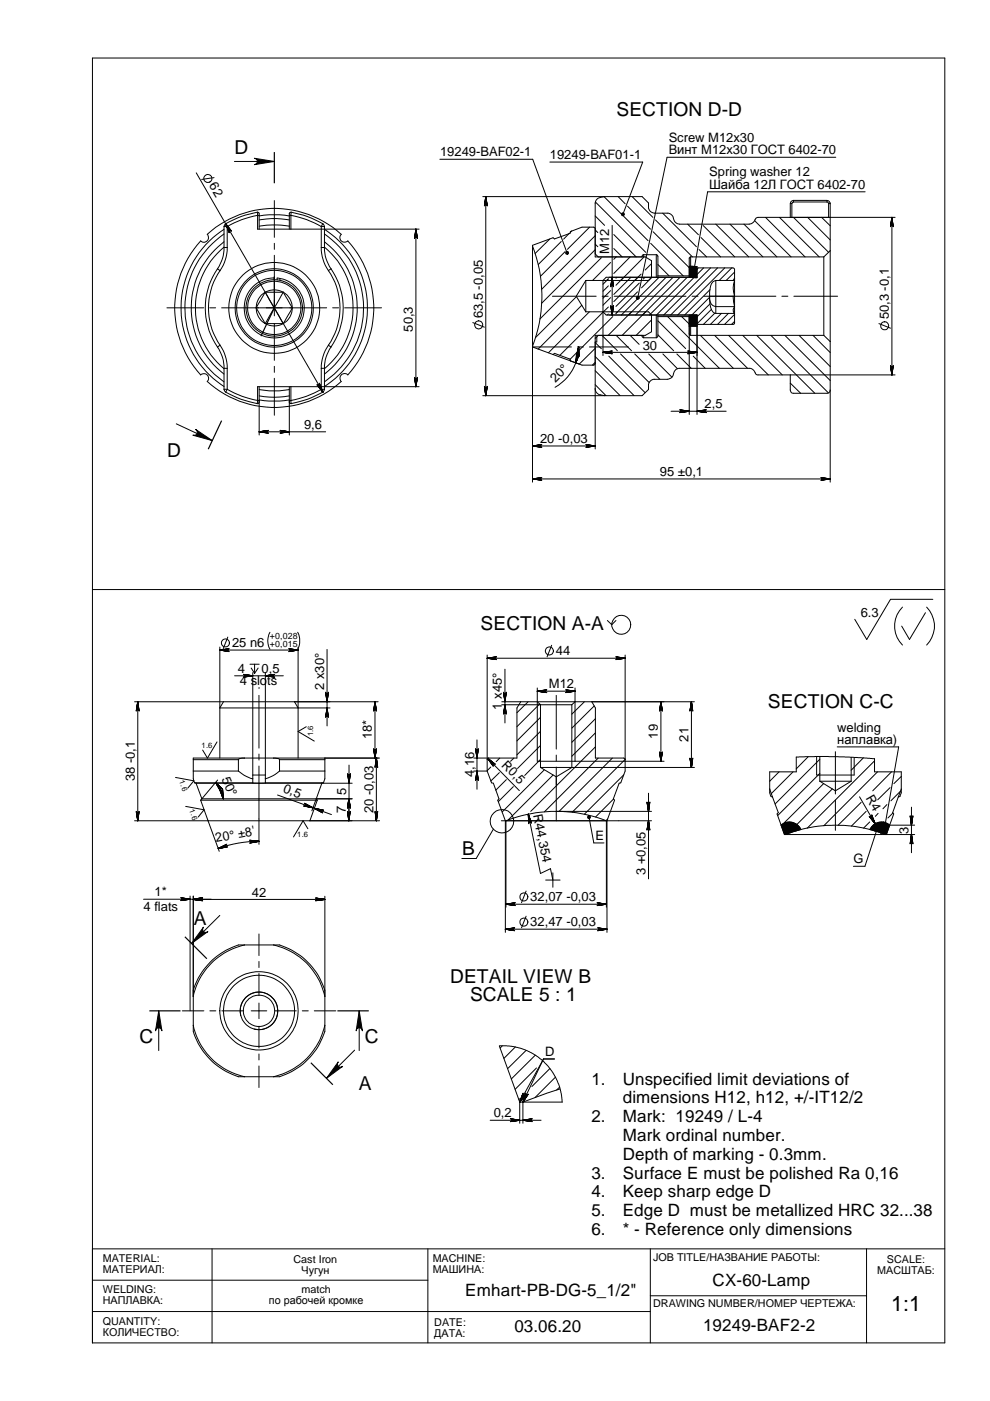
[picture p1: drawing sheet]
<svg xmlns="http://www.w3.org/2000/svg" width="210mm" height="297mm" viewBox="0 0 210 297" stroke-linecap="round" stroke-linejoin="round" font-family="sans-serif">
<defs><g id="words">
<text font-size="4.5" x="188.9" y="278">1:1</text>
<g font-size="4.1">
<text x="130.7" y="24.7">SECTION D-D</text>
<text x="49.7" y="32.6">D</text>
<text x="35.5" y="96.9">D</text>
<text x="101.9" y="133.7">SECTION A-A</text>
<text x="162.8" y="150">SECTION C-C</text>
<text x="98" y="181.2">B</text>
<text x="41.1" y="196.1">A</text>
<text x="95.4" y="208.4">DETAIL VIEW B</text>
<text x="99.7" y="212.3">SCALE 5 : 1</text>
<text x="29.5" y="221.2">C</text>
<text x="77.3" y="221.2">C</text>
<text x="76.1" y="231">A</text>
</g>
<g font-size="3.6">
<text x="125.4" y="229.9">1.</text>
<text x="132" y="229.9">Unspecified limit deviations of</text>
<text x="132" y="233.9">dimensions H12, h12, +/-IT12/2</text>
<text x="125.4" y="237.9">2.</text>
<text x="132" y="237.9">Mark: 19249 / L-4</text>
<text x="132" y="241.9">Mark ordinal number.</text>
<text x="132" y="245.9">Depth of marking - 0.3mm.</text>
<text x="125.4" y="249.9">3.</text>
<text x="132" y="249.9">Surface E must be polished Ra 0,16</text>
<text x="125.4" y="253.9">4.</text>
<text x="125.4" y="257.8">5.</text>
<text x="132" y="253.9">Keep sharp edge D</text>
<text x="132" y="257.8">Edge D must be metallized HRC 32...38</text>
<text x="125.4" y="261.8">6.</text>
<text x="132" y="261.8">* - Reference only dimensions</text>
<text x="98.6" y="274.9">Emhart-PB-DG-5_1/2&quot;</text>
<text x="151.1" y="272.7">CX-60-Lamp</text>
<text x="109.1" y="282.4">03.06.20</text>
<text x="149.1" y="282.2">19249-BAF2-2</text>
</g>
<g font-size="2.8">
<text x="93.3" y="33.2">19249-BAF02-1</text>
<text x="116.6" y="33.8">19249-BAF01-1</text>
<text x="141.8" y="30.1">Screw M12x30</text>
<text x="141.8" y="32.8">Винт М12x30 ГОСТ 6402-70</text>
<text x="44.3" y="39.3" transform="rotate(60 44.3 39.3)">62</text>
<text x="150.4" y="37.4">Spring washer 12</text>
<text x="150.4" y="40.1">Шайба 12Л ГОСТ 6402-70</text>
<text x="129.2" y="53.9" transform="rotate(-90 129.2 53.9)">M12</text>
<text x="87.5" y="70.3" transform="rotate(-90 87.5 70.3)">50,3</text>
<text x="102.4" y="67.5" transform="rotate(-90 102.4 67.5)">63,5 -0,05</text>
<text x="188.5" y="67.7" transform="rotate(-90 188.5 67.7)">50,3 -0,1</text>
<text x="136.3" y="74.1">30</text>
<text x="149.4" y="86.6">2,5</text>
<text x="64.5" y="91">9,6</text>
<text x="114.5" y="94">20 -0,03</text>
<text x="139.9" y="101">95 ±0,1</text>
<text x="182.5" y="130.7">6.3</text>
<text x="49.2" y="137.2">25 n6</text>
<text x="50.4" y="142.7">4</text>
<text x="55.5" y="142.7">0,5</text>
<text x="117.9" y="139">44</text>
<text x="50.9" y="145.3">4 slots</text>
<text x="68.7" y="146.2" transform="rotate(-90 68.7 146.2)">2 x30°</text>
<text x="106.4" y="148.1" transform="rotate(-90 106.4 148.1)">x45°</text>
<text x="116.4" y="146">M12</text>
<text x="106.4" y="150.4" transform="rotate(-90 106.4 150.4)">1</text>
<text x="177.5" y="155.1">welding</text>
<text x="78.9" y="156.8" transform="rotate(-90 78.9 156.8)">18*</text>
<text x="139.5" y="156.6" transform="rotate(-90 139.5 156.6)">19</text>
<text x="146" y="157.3" transform="rotate(-90 146 157.3)">21</text>
<text x="177.5" y="157.8">наплавка)</text>
<text x="28.6" y="165.6" transform="rotate(-90 28.6 165.6)">38 -0,1</text>
<text x="59.9" y="167.9" transform="rotate(20 59.9 167.9)">0,5</text>
<text x="100.5" y="164.8" transform="rotate(-90 100.5 164.8)">4,16</text>
<text x="106.2" y="162.3" transform="rotate(45 106.2 162.3)">R0,5</text>
<text x="73.3" y="172.4" transform="rotate(-90 73.3 172.4)">7</text>
<text x="73.4" y="168.5" transform="rotate(-90 73.4 168.5)">5</text>
<text x="79.2" y="172.4" transform="rotate(-90 79.2 172.4)">20 -0,03</text>
<text x="113" y="172.7" transform="rotate(78 113 172.7)">R44,354</text>
<text x="183.5" y="169.1" transform="rotate(60 183.5 169.1)">R4</text>
<text x="45.8" y="178.6" transform="rotate(-11 45.8 178.6)">20° ±8'</text>
<text x="126.2" y="178.1">E</text>
<text x="192.6" y="176.7" transform="rotate(-90 192.6 176.7)">3</text>
<text x="136.9" y="185.6" transform="rotate(-90 136.9 185.6)">3 +0,05</text>
<text x="180.9" y="183.1">G</text>
<text x="32.8" y="190.1">1*</text>
<text x="53.4" y="190.1">42</text>
<text x="112.4" y="191.1">32,07 -0,03</text>
<text x="30.4" y="193.1">4 flats</text>
<text x="112.4" y="196.4">32,47 -0,03</text>
<text x="115.6" y="223.9">D</text>
<text x="104.7" y="236.9">0,2</text>
</g>
<g font-size="2.7">
<text x="117.8" y="81.2" transform="rotate(-46 117.8 81.2)">20°</text>
<text x="47" y="165.2" transform="rotate(66 47 165.2)">50°</text>
</g>
<g font-size="2.3">
<text x="21.8" y="267.6">MATERIAL:</text>
<text x="21.8" y="269.9">МАТЕРИАЛ:</text>
<text x="62.2" y="267.8">Cast Iron</text>
<text x="91.7" y="269.8">МАШИНА:</text>
<text x="91.7" y="267.5">MACHINE:</text>
<text x="138.5" y="267.3">JOB TITLE/НАЗВАНИЕ РАБОТЫ:</text>
<text x="188" y="267.8">SCALE:</text>
<text x="21.8" y="274.2">WELDING:</text>
<text x="63.9" y="270.2">Чугун</text>
<text x="63.9" y="274.2">match</text>
<text x="186" y="270.1">МАСШТАБ:</text>
<text x="21.8" y="276.5">НАПЛАВКА:</text>
<text x="21.8" y="280.9">QUANTITY:</text>
<text x="57" y="276.5">по рабочей кромке</text>
<text x="92.1" y="281.1">DATE:</text>
<text x="138.5" y="277.2">DRAWING NUMBER/НОМЕР ЧЕРТЕЖА:</text>
<text x="21.8" y="283.2">КОЛИЧЕСТВО:</text>
<text x="92.1" y="283.4">ДАТА:</text>
</g>
<g font-size="1.9">
<text x="57.2" y="135.5">+0,028</text>
<text x="57.2" y="137.2">+0,015</text>
</g>
<g font-size="1.6">
<text x="42.8" y="158.7">1.6</text>
<text x="66.4" y="156.1" transform="rotate(-90 66.4 156.1)">1.6</text>
<text x="38" y="165.6" transform="rotate(70 38 165.6)">1.6</text>
<text x="40.1" y="171.8" transform="rotate(70 40.1 171.8)">1.6</text>
<text x="63" y="177.4">1.6</text>
</g>
</g></defs>
<g fill="none" stroke="#000" stroke-width=".21">
<path d="M19.6 12.3h180.7v272.4h-180.7zM41.6 36.6l26.9 46.5M45.4 37.7l-2.6 .3M49.7 34.2h8.5M93.3 33.8h19.6l7.3 19.8M116.6 34.4h19.7l-4.2 11M177.2 33.3h-35.8l-6.2 29.8M42.5 51.1a.99 .99 0 0 0 1.4 0 .99 .99 0 0 0 0-1.4 21.1 21.1 0 0 1 28.4 0 .99 .99 0 0 0 0 1.4 .99 .99 0 0 0 1.4 0 21.1 21.1 0 0 1 0 28.4 .99 .99 0 0 0-1.4 0 .99 .99 0 0 0 0 1.4 21.1 21.1 0 0 1-28.4 0 .99 .99 0 0 0 .1-1.4 .99 .99 0 0 0-1.5 0 21.1 21.1 0 0 1 0-28.4zM46.1 57l.6 .4M46.1 57a14.6 14.6 0 0 0 0 16.6M46.7 57.4a13.9 13.9 0 0 0 0 15.8M47.5 49.6a19 19 0 0 0 0 31.4"/>
<path d="M47.5 52.5a7.7 7.7 0 0 1-1.4 4.5M47.5 52.4a16.7 16.7 0 0 0 0 25.8M47.5 51.3a17.7 17.7 0 0 0 0 28M47.5 48.6a19.8 19.8 0 0 0 0 33.3M47.5 52.5h.7M47.5 48h.7M47.5 48v4.5M47.8 47.4l.4 .6M47.8 47.4l-.3 .6M48.2 52.5a8.7 8.7 0 0 1-1.5 4.9M48.2 48v4.5M54.6 45v.7"/>
<path d="M54.6 45l.3 .2v3.4M54.6 45a20.5 20.5 0 0 0-6.8 2.4M54.6 45.7h.3M54.6 45.7a19.3 19.3 0 0 0-6.4 2.3M54.6 45.7v2.9h34.3M54.9 46.6l2.7-.3 3.7 .3M54.9 47.9l2.7-.2 3.7 .2M54.9 45.8a18 18 0 0 1 6.4 0M58.1 58.9a6.4 6.4 0 0 0-5.7 9.2 6.4 6.4 0 0 0 10.7 1.1 6.4 6.4 0 0 0-3.7-10.2M58.2 42.5v7.8M58.2 51.6v1.3M58.2 54.1v7.9"/>
<path d="M59.4 59h-.6v.3M59.4 59v.4M61.3 45.7h.4M61.7 45.7a19.3 19.3 0 0 1 6.4 2.3M61.7 45.7v2.9M61.7 45v.7M61.7 45l-.4 .2v3.4M61.7 45a20.5 20.5 0 0 1 6.8 2.4M68.1 52.5a8.7 8.7 0 0 0 1.5 4.9M68.1 52.5h.7M68.1 48h.7M68.1 48v4.5"/>
<path d="M68.5 47.4l-.4 .6M68.5 47.4l.3 .6M68.8 49.6a19 19 0 0 1 0 31.4M68.8 52.5a7.7 7.7 0 0 0 1.4 4.5M68.8 52.4a16.7 16.7 0 0 1 0 25.8M68.8 51.3a17.7 17.7 0 0 1 0 28M68.8 48.6a19.8 19.8 0 0 1 0 33.3M68.8 48v4.5M69.6 57.4a13.9 13.9 0 0 1 0 15.8M70.2 57l-.6 .4M70.2 57a14.6 14.6 0 0 1 0 16.6M88.2 48.6v33.4"/>
<path d="M102.4 41.7h33.7l1.4 1.3a1.66 1.66 0 0 0 .8 2.1l.5 .1h2.7a1.59 1.59 0 0 1 1.5 1.6l.4 .5 .7 .2h14.7a1.96 1.96 0 0 0 1.5-1.3l.3-.1h29.2M103 41.7v42.2M112.9 52.1a29.4 29.4 0 0 1 0 21.3M112.9 52.1v21.3M116.5 50.7l-3 3M119 51.2l-4.9 4.9M119.8 53.4l-5.2 5.2M120.6 49.5l-1.1 1.2M121.2 49l-.3 .3M124.2 59.5l-2 3.3 2 3.3M124.2 59.5v6.6M125 48.2l-4.7 4.7"/>
<path d="M126.2 48.5l-.3-.3h-2.5l-2.5 .9v.4l-3.3 1.2-.3-.3-4.4 1.6v.1M126.2 51.8l.5 .5M126.2 48.8l.5 .5M126.2 45.8l2 2M126.2 50l-11.3 11.3M126.2 52.9l-11.3 11.4M126.2 53.8l.6 .7M126.2 42.8l10.7 10.7M127.5 54.6l-13 13M128.1 41.7l9.3 9.3M128.2 41.7l-.9 .2a1.31 1.31 0 0 0-1.1 1.3v11.3h10.6l1.3 .8v3.5l-.6 .7h-13.3M128.6 59.5l.4-.4-1.2 1.2"/>
<path d="M129.5 55.7l-3.9 3.8M129.8 47.8v19M130.1 52.7l1.8 1.8M130.1 49.7l4.8 4.8M130.6 54.5l-.5 .5M130.8 58.8l-.2 .2M131.1 41.7l1.4 1.5M132.2 58.8l-1.6 1.7M133.1 43.7l4.8 4.9M133.6 54.5l-3.5 3.5M133.8 58.8l-3.7 3.6M134 41.7l4.4 4.4"/>
<path d="M135.3 58.8l-5.2 5.2M135.9 58.1l-1.3 1.4M136.5 54a.33 .33 0 0 0-.4 .5M136.5 54v.5M136.5 54h2.6M136.6 54.5l-5 5M136.7 58.8l-.3 .4M138 51.6l6.9 6.9M138.1 55.9l-1.3 1.4M138.2 58.8l-2.2 2.2M138.5 49.1l7.6 7.7M139 46.6l7.8 7.9"/>
<path d="M139.1 54l.4 .3v4.5M139.1 54v4.8M139.5 56.1l2.4 2.4M139.5 58.5h6.6M139.7 58.8l-4.1 4.1M140.5 45.2l7.2 7.1M141.2 58.8l-7.9 8M142.7 58.8l-8 8M144.2 58.8l-8 8M145.7 58.8l-8 8M145.8 47.5l2.3 2.3M146.1 56.5h1.7v2.3h-19.3l-.7 .7v15.9"/>
<path d="M146.4 54.5l-.3 .2v4.1M146.4 54.5v2M146.4 54.5h28.3M147.2 58.8l-8 8M147.8 57.1l.3-.3h7.3l.3 .2v11.5l-.2 .3h-7.5l-.2-.4M148.2 52.9l1.6 1.6M148.6 50.4l4.2 4.1M149.1 47.8l6.7 6.7M149.2 56.8l-1.4 1.4M150.7 56.8l-10 10M151.8 59.5a1.49 1.49 0 0 0-1.2 1.6l-.1 1.7M151.8 59.5h3.9a4.8 4.8 0 0 0 0 3.3"/>
<path d="M151.8 47.5l6.9 7M151.8 59.5v6.9M152.1 56.8l-9.9 10M153.7 56.8l-10 10M154.8 47.5l7 7M155.2 56.8l-2.7 2.7M155.7 57.7l-1.7 1.8M155.7 59l-.3 .5M157.7 47.5l7 7M160 46.8l7.7 7.7M162.3 46.1l8.4 8.4M165.3 46.1l8.4 8.4"/>
<path d="M167.9 43.2h-.3v2.9M167.9 43.2v2.9M168.2 42.5l-.4 .2-.2 .5M168.2 42.8l-.3 .4M168.2 42.5h7.1M168.2 46.1l7.5 7.4M168.2 42.5v.3M168.2 42.8h7.1M171.2 46.1l4.8 4.8M174.2 46.1l1.8 1.8M174.7 54.5v16.6M175.3 42.5l.5 .2 .2 .5"/>
<path d="M175.3 42.8l.4 .4M175.3 42.5v.3M175.7 43.2h.3M175.7 43.2v2.9M176 53.2v19.2M176 43.2v10M176 53.2l-1.3 1.3M183.4 40.7h-33.4l-3 17.2M189.1 46.1v33.4M35.4 65.3h7.8M44.4 65.3h1.3M46.1 73.6a7.7 7.7 0 0 1 1.4 4.5"/>
<path d="M46.7 73.2l-.6 .4M46.7 73.2a8.7 8.7 0 0 1 1.5 4.9M47 65.3h22.3M47.5 78.1h.7M47.5 78.1v4.4M48.2 78.1v4.4M54.3 65.3a3.8 3.8 0 0 0 1.9 3.3M54.3 65.3l1.9 3.3M56.2 62l-1.9 3.3M56.2 62a3.8 3.8 0 0 0-1.9 3.3M56.2 62a3.9 3.9 0 0 1 3.9 0M56.2 68.6a3.9 3.9 0 0 0 3.9 0"/>
<path d="M56.2 62l2 3.3M56.2 62h3.9M56.2 68.6h3.9M58.2 65.3l-2 3.3M58.2 65.3l1.9 3.3M58.2 63.6v3.4M58.2 68.6v7.8M58.2 77.7v1.2M60.1 62l1.9 3.3M60.1 62a3.8 3.8 0 0 1 1.9 3.3M60.1 62l-1.9 3.3M62 65.3l-1.9 3.3"/>
<path d="M62 65.3a3.8 3.8 0 0 1-1.9 3.3M68.1 78.1h.7M68.1 78.1v4.4M68.8 78.1v4.4M69.6 73.2a8.7 8.7 0 0 0-1.5 4.9M69.6 73.2l.6 .4M70.2 73.6a7.7 7.7 0 0 0-1.4 4.5M70.5 65.3h1.3M73.1 65.3h7.8M100.2 68.4l2.5 1M112.9 73.4v28.8M117.1 62.8h9.3"/>
<path d="M117.3 75.2l6.1 2.2h2.5l.3-.3M117.3 75.2l.3-.3 3.3 1.2M120.9 76.1v.4M121.2 73.6h-8.3l4.4 1.6M122.3 62.9l-8.8 8.7M122.4 73.6h1.3M122.7 73.6a9.9 9.9 0 0 1-5 8.5M123.4 64.7l-9.3 9.3M124.2 66.1h13.3l.6 .7v3.5l-1.3 .8h-10.6v24.1M125 66.1l-8.7 8.7M125 73.6h8.2M126.2 78.6l5.3 5.3"/>
<path d="M126.2 75.6l8.3 8.3M126.2 72.6l1.3 1.3M126.2 73.9l-3.4 3.3M126.2 76.8l-.6 .6M126.5 71.4l-.3 .3M126.8 71.1l-.3 .3v1.1h-.3M127.6 71.1l2.8 2.8M127.7 62.8h1.2M127.8 66.1l.7 .7h19.3v21.1M127.8 74.7h20M127.9 66.1l-9.2 9.2M129 60.6l-1.2 1.2"/>
<path d="M129 65.1l-1.1 1.1M129 66.6l-.2 .2M129.1 75.5l7.7 7.8M129.5 61.6l-1.7 1.6M129.5 63.1l-1.7 1.6M129.9 67.1l-9 9.1M130.2 62.8h15.3M130.5 73.9l.4 .5M130.6 71.1l3.3 3.3M131.6 75l6 6.1M133.6 71.1l1.9 1.9M133.9 66.1l-5 5"/>
<path d="M134.6 75l5.3 5.4M135.2 61.9l-4.6 4.5M135.3 63.2l-3.6 3.6M135.6 60l-5 5M136.1 71.1l.1 .3 .3 .2M136.5 71.1v.5M136.5 71.6h2.6M136.9 66.1l-5 5M137.5 75l5 5M138.1 67.8l-3.2 3.3M139.1 66.8v4.8M139.5 66.8v4.5l-.4 .3"/>
<path d="M139.5 71l3.3 3.4M139.5 68l5.9 5.9M139.5 67.1h6.6M140.5 75l3.1 3.2M141.6 67.1l10.9 11M143.5 75l3.1 3.1M144.5 67.1l1.6 1.6M146.1 70.8l.3 .3M146.1 69.2h1.7M146.4 69.2v1.9M146.4 71.1h28.3M146.7 62.8h1.3"/>
<path d="M147 75.5l2.5 2.6M147.8 66.8h-1.7v21.1M148.5 71.1l7 7M149.3 62.8h15.2M150.5 62.8a4.1 4.1 0 0 0 .9 3.6h.4M150.5 62.8a1.74 1.74 0 0 0 1.3 2.2h3.9M150.5 63l-3.8 3.8M150.5 61.4l-5.3 5.4M150.5 64.4l-4.4 4.4M150.8 65.6l-3 3M151.5 71.1l7 7M151.6 66.4l-2.5 2.4"/>
<path d="M151.8 66.4h3.9M153 66.4l-2.4 2.4M154.4 66.4l-2.3 2.4M154.5 71.1l8.4 8.4M155.4 62.8l.3 2.2M155.7 66.4v.2M155.7 65a1.13 1.13 0 0 0 0 1.4M155.7 66.7l-2.1 2.1M155.7 68.1l-.6 .7M157.5 71.1l8.4 8.4M160.4 71.1l12.4 12.3M163.4 71.1l12.2 12.2"/>
<path d="M165.8 62.8h1.2M166.4 71.1l9.6 9.6M167.6 79.5v3.2a.65 .65 0 0 0 .6 .7h7.1a.65 .65 0 0 0 .7-.7M168.3 62.8h9.3M169.4 71.1l6.6 6.6M172.4 71.1l3.6 3.6M174.7 71.1l1.3 1.3M176 72.4v29.8M186.4 68.6l2.4 1M189.8 79.5h-29.1a.92 .92 0 0 1-.8-.9l-.9-.5h-14.9a1.6 1.6 0 0 0-1.4 1.6l-.3 .4-.7 .3h-2.9a1.3 1.3 0 0 0-1.3 1.3v.9l-1.4 1.3h-33.7M37.4 89.9l7.6 3.5M47.5 82.5l.3 .6"/>
<path d="M47.5 82.5h.7M47.8 83.1a20.5 20.5 0 0 0 6.8 2.5M48.2 82.5l-.4 .6M48.2 82.5a19.3 19.3 0 0 0 6.4 2.4M54.6 84.9v.7M54.6 84.9h.3v.4l-.3 .3M54.9 83.9l3.3 .3 3.1-.3M54.9 82.6a17.4 17.4 0 0 0 6.4 0M54.9 84.8l2.2 .2h2.1l2.1-.2M54.9 82v10.2M54.9 91.6h14.1M58.2 80.2v7.8"/>
<path d="M61.3 84.9h.4M61.3 85.2l.1 .3 .3 .1M61.3 82v10.2M61.7 84.9v.7M61.7 82v2.9M68.1 82.5l.4 .6M68.1 82.5a19.3 19.3 0 0 1-6.4 2.4M68.1 82.5h.7M68.5 83.1a20.5 20.5 0 0 1-6.8 2.5M68.8 82.5l-.3 .6M88.9 82h-34.3v2.9M112.9 94.6h13.3"/>
<path d="M126.2 82.4a1.31 1.31 0 0 0 1.1 1.3l.9 .2M126.2 81.6l2.3 2.3M142.3 87.2h11.7M167.6 81.2l2.2 2.2M112.9 101.5h63.1M19.6 125h180.7M46.6 137.2v23.5M46.6 137.8h16.6M48.3 135.1l-1 2.4M57.2 134.1a3.7 3.7 0 0 0 0 3.6M63.1 134.1a3.8 3.8 0 0 1 0 3.6M63.2 137.2v23.5"/>
<path d="M69.3 137.7v16.2M103.3 138.9v24.6M103.3 139.6h29.2M117 136.8l-1 2.5M128.8 131.6l.9 .8 .9-.8M132.5 138.9v24.6l-.9 2.5-.3 .1-1.3 3.3 .3 .3-1.6 4.3v23.7M191.3 128.7a5.7 5.7 0 0 0 0 8.1M196.2 129.9l-3.4 5.7-1.6-2.9M196.5 128.7a5.7 5.7 0 0 1 0 8.1M197.8 127.1h-9l-5 8.5-2.6-4.3M28.5 148.8h18.9M29.2 148.8v25.2"/>
<path d="M46 157.3l-2 3.4-1-1.7M47.4 148.8h15M47.4 148.8l-.8 1.3h16.6M49.7 143.3h10.4M53 140.8h1.9M53.3 141.6l.7 1.2M53.6 142.6v23.4h-12.3M54 140.8v2M54.7 141.6l-.7 1.2M54.8 145.9h.1M54.9 147.4v11.2M54.9 159.9v1.2"/>
<path d="M56.3 142.6v23.4h12.3M62.4 148.8h17.8M62.4 148.8l.8 1.3M63.2 150.1h6.8M64.9 154.1l-1.7 1 3.4 2M79.5 148.8v11.9M101.1 156.9v10.4M106.4 148.8h7.5M106.4 149.4h8.2M107.1 141.9v11.4M110.4 148.8l-.8 1.3v10.6h-9.1M112 148.8l-2.4 2.3"/>
<path d="M113.9 148.8h8M113.9 148.8l.7 .6M113.9 145.9v15.5h26.9M113.9 146.5h8M114.4 149.3l-4.8 4.8M114.6 149.4h6.6M114.6 152.1l-5 5M114.6 155.1l-5 4.9M114.6 158.1l-4.9 4.8M114.6 149.4v13.3M117.9 147.4v11.4M121.2 149.4v13.3"/>
<path d="M121.9 148.8h25.3M121.9 148.8l-.7 .6M121.9 145.9v15.5M123.9 148.8l-2.7 2.6M125.5 148.8l.7 1.3v10.6h6.1l.2 .4M126 149.7l-4.8 4.7M126.2 152.4l-5 5M126.2 155.4l-5 4.9M126.2 158.4l-13.7 13.6M140.1 148.8v12.6M146.6 148.8v13.9M177.1 159.4v8.9"/>
<path d="M177.5 158.4h13l-2.9 16.9M28.5 174h15.6M37.2 164.8l3.9 .8-1.3 1.5M39.4 171l3.9 .7-1.3 1.5M41 161.1v4l.3 .9M41 161.1h9.5M41 163.5h9.5M41.3 166h.3M42.5 169.7h24.8M42.5 169.7l1.6 4.3M42.8 169.4h24.3M42.8 169.4l-.3 .3"/>
<path d="M44.1 174h21.6M44.1 174l2.4 6.5M45.7 165.9a4.6 4.6 0 0 1 1.6 3.5M46.1 165.4l-3.3 4M50.5 163.5l1.7 1.1 1.4 .5M50.5 161.1v2.4M51.9 160.7l-.8 .1-.6 .3M53.6 164.3h2.7M53.6 166l1.3 .1M54.9 166.1h13.3M54.9 166.1h-13.3l1.2 3.3M54.9 178.4a24.8 24.8 0 0 0-8.6 1.5"/>
<path d="M54.9 162.4v16.6M56.3 166l-1.4 .1M58 160.7l.9 .1 .4 .3M58.8 168.6l11.5 4.1M59.3 163.5l-1.5 1-1.5 .6M59.3 161.1h9.6M59.3 163.5h9.6M59.3 161.1v2.4M65.3 175.7l-1-1.7-2.1 3.4M65.7 174h14.8M67.1 169.4l.2 .3M67.1 169.4l-1 2.5"/>
<path d="M67.1 169.4h7.6M67.3 169.7l-1.6 4.3M68.2 166.1l-1.1 3.3M68.2 166.1h6.5M68.6 166h-.4M68.9 160.7v4.4l-.3 .9M74 169.4v4.6M74 162.2v11M79.8 160.7v13.3M80.5 160.7h-39.5v.4M100.5 163.5h2.8M103.3 163.5l.9 2.5 .4 .1 1.2 3.3-.3 .3 1.6 4.3v23.7"/>
<path d="M103.4 160.8l6.7 6.8M103.6 160.7l-.3 .4M104.1 162.6l-.8 .8M104.6 175.8l-3.6 6.2h-3.1M105.9 163.8l-1.8 1.8M106 160.7l-.8 .8M106.3 174h31.8M107.3 174a29.2 29.2 0 0 1 21.3 0M107.3 174h21.3M107.3 174v18.3M107.4 165.3l-2.3 2.2M108.8 166.8l-3.1 3.2"/>
<path d="M109 160.7l-.8 .7M112 172.6l2.6 12.6 2.1-1 .5 2.4M114.6 162.7h6.6M114.6 161l-3.3 3.4M114.6 162.7l3.3 2 3.3-2M115.4 163.2l-8.9 9M117.3 164.3l-9.5 9.5M117.9 160.1v1.3M117.9 162.6v11.4M117.9 172h20.2M121.2 162.7h26M124.9 173.3l1 5.4h2.2"/>
<path d="M126.8 160.7l-11.4 11.4M128.6 174v18.3M128.9 173.6l-.4 .4M129.8 160.7l-11.3 11.3M130.1 169.4l-3.8 3.8M132.2 164.3l-8.3 8.3M132.5 161l-11.2 11.2M137.5 168.2v18.1M163.2 167.3l.6 1.7M163.8 169l-.3-.1-.3-.8v-4.5h5.6v-3.1l4-.1 6.3 .1 6.3 .4v2.7h5.7v4.5l-.3 .8-.3 .1M163.8 169l1.2 3.3-.2 .3 1.5 4.3h.2M165.2 163.6l-2 2"/>
<path d="M165.6 174.9a2.67 2.67 0 0 1 4.2 1M166.5 176.9h21.3M166.5 176.9a29.6 29.6 0 0 1 21.3 0M168.1 163.6l-4.6 4.7M171.4 160.4l-2.6 2.6M173.1 160.4v3.9h8v-3.7M173.8 165.6h6.7M173.8 161l-9.5 9.5M173.8 164l-8.9 8.9M173.8 165.6l3.3 2.1 3.4-2.1M173.8 160.4v5.2M174.6 166.1l-8.9 9"/>
<path d="M176.5 167.2l-9.5 9.6M177.1 169.6v6.5M180.5 160.6v5M182.2 168.9l4.7 8M182.6 170.1l-4.9 4.8M183 160.7l-2.5 2.6M183.6 172l-3.1 3.2M184.4 174.3l-1.3 1.3M185.4 161.3l-14.2 14.3M185.5 176.2h.1M186.1 163.6l-11.4 11.5M186.1 175.2l-2.7 8.5h-2.5"/>
<path d="M186.2 172.5l-.6 .6M187.4 174.2l-1 1.1M187.8 176.9h6.1M188 176.6l-.3 .3M188 170.6l-.8 .9M188.7 167l-2.6 2.6M189 163.6l-4 4.1M189.3 172.4l-1 1M190.5 169l-1.2 3.3 .2 .3-1.6 4.3M190.9 167.8l-2 2M191.1 164.6l-1.6 1.5M191.1 167.3l-.6 1.7"/>
<path d="M193.3 171.1v9.7M193.9 174.9h-5.3a2.67 2.67 0 0 0-4.2 1M30.4 190.7h14.4M40.3 190v24.3M41 190v27.4M41 190.7h27.9M46.6 194.1l-6 5.9M54.9 198v4.6M68.9 190v28.7a14.8 14.8 0 0 1-9.6 9.6h-1.3M107.1 197h21.6M107.3 191.7h21.3M111.5 194.3l-.9 2.4"/>
<path d="M111.5 188.9l-.9 2.5M115.7 186.6h3M117.2 185.1v3M33.7 214.3v8.4M38.7 214.3h4.5M41 217.4a14.3 14.3 0 0 0 10.9 10.9M41 217.4a6.6 6.6 0 0 0 1 3.9 14.7 14.7 0 0 0 8.6 7h1.3M44.5 214.3h1.3M47 214.3h4.6M51.1 215.3a4 4 0 0 1 3.5-4.9 4 4 0 0 1 4.3 4.3 4 4 0 0 1-5 3.5M51.9 200.3a14.3 14.3 0 0 0-10.9 11 7 7 0 0 1 1.4-4.6 14.6 14.6 0 0 1 8.1-6.4h7.5M53.3 214.3h3.3"/>
<path d="M54.9 203.9v1.2M54.9 206.4v4.6M54.9 212.7v3.3M54.9 217.6v4.6M58 200.3a14.3 14.3 0 0 1 10.9 11M58 200.3a7.5 7.5 0 0 1 4.5 1.5 14.6 14.6 0 0 1 6.4 8.2M58.3 214.3h4.5M64.1 214.3h1.3M66.6 214.3h4.6M68.9 217.4a14.3 14.3 0 0 1-10.9 10.9M76.2 214.3v8.4M51.9 228.3h6.1"/>
<path d="M54.9 223.5v1.2M54.9 226v4.6M75.2 222.7l-6 5.9M103.9 237.5h10.8M105.9 221.8h2.1l2.2 .4 2.4 1 2.3 1.5 2.2 2.4 1 2 .8 2.4 .3 2.2h-9zM106.5 221.7l-.5 .5M109.3 222l-2.5 2.4M110.2 233.7v4.5M110.2 232.9l-.2 .2M110.9 233.7v4.5M111.5 222.7l-3.8 3.9M113.5 223.7l-5.1 5.1"/>
<path d="M113.7 226.4l-4.5 4.6M115.2 224.5h2.4M115.2 224.5l-5 9.2M115.2 224.5l-4.3 9.2M116.6 226.6l-3.8 3.8M117.8 228.4l-4.3 4.3M118.7 230.5l-.7 .6M118.7 230.9l-7.8 2.8M19.6 264.8h180.7M19.6 271.4h71.1M19.6 278.1h118.3M45 264.8v19.9"/>
<path d="M90.7 264.8v19.9M137.9 274.7h45.8M137.9 264.8v19.9M183.7 264.8v19.9"/>
<circle cx="44.1" cy="37.8" r=".87"/>
<circle cx="58.1" cy="65.3" r="9.6"/>
<circle cx="58.1" cy="65.3" r="6"/>
<circle cx="58.1" cy="65.3" r="5.6"/>
<circle cx="58.1" cy="65.3" r="8"/>
<circle cx="58.1" cy="65.3" r="8.3"/>
<circle cx="101.5" cy="68.9" r=".86"/>
<circle cx="187.6" cy="69.1" r=".85"/>
<circle cx="47.8" cy="136.3" r=".85"/>
<circle cx="116.5" cy="138" r=".86"/>
<circle cx="131.7" cy="132.5" r="2.02"/>
<circle cx="106.4" cy="174.1" r="2.5"/>
<circle cx="111.1" cy="195.5" r=".86"/>
<circle cx="111.1" cy="190.2" r=".86"/>
<circle cx="54.9" cy="214.3" r="7.5"/>
<circle cx="54.9" cy="214.3" r="4"/>
<circle cx="54.9" cy="214.3" r="8.3"/>
<circle cx="54.9" cy="214.3" r="3.3"/>
</g>
<g fill="#000" stroke="#000" stroke-width=".21">
<path d="M53.9 33.6l4.3 .6-4.3 .7a.68 .68 0 0 0 .7-.7 .68 .68 0 0 0-.7-.6z" fill-rule="evenodd"/>
<path d="M47.8 47.4l.8 1.9z" fill-rule="evenodd"/>
<path d="M47.8 47.4l.8 1.8z" fill-rule="evenodd"/>
<path d="M47.8 47.4l.8 1.7z" fill-rule="evenodd"/>
<path d="M47.8 47.4l.8 1.6z" fill-rule="evenodd"/>
<path d="M47.8 47.4l.9 1.5-.1 .1z" fill-rule="evenodd"/>
<path d="M47.8 47.4l1.1 1.5z" fill-rule="evenodd"/>
<path d="M47.8 47.4l1.1 1.5z" fill-rule="evenodd"/>
<path d="M47.8 47.4l1.2 1.6z" fill-rule="evenodd"/>
<path d="M47.8 47.4l1.3 1.6z" fill-rule="evenodd"/>
<path d="M88.2 48.6l.3 2z" fill-rule="evenodd"/>
<path d="M88.2 48.6l.3 1.8z" fill-rule="evenodd"/>
<path d="M88.2 48.6l.2 1.8z" fill-rule="evenodd"/>
<path d="M88.2 48.6l.1 1.7z" fill-rule="evenodd"/>
<path d="M88.2 48.6l.1 1.7h-.2z" fill-rule="evenodd"/>
<path d="M88.2 48.6l-.1 1.7z" fill-rule="evenodd"/>
<path d="M88.2 48.6l-.2 1.8z" fill-rule="evenodd"/>
<path d="M88.2 48.6l-.3 1.8z" fill-rule="evenodd"/>
<path d="M88.2 48.6l-.3 2z" fill-rule="evenodd"/>
<path d="M103 41.7l.3 2z" fill-rule="evenodd"/>
<path d="M103 41.7l.3 1.9z" fill-rule="evenodd"/>
<path d="M103 41.7l.3 1.8z" fill-rule="evenodd"/>
<path d="M103 41.7l.2 1.7z" fill-rule="evenodd"/>
<path d="M103 41.7l.1 1.7h-.1z" fill-rule="evenodd"/>
<path d="M103 41.7l-.1 1.7z" fill-rule="evenodd"/>
<path d="M103 41.7l-.2 1.8z" fill-rule="evenodd"/>
<path d="M103 41.7l-.3 1.9z" fill-rule="evenodd"/>
<path d="M103 41.7l-.3 2z" fill-rule="evenodd"/>
<path d="M120 53.4l.3-.1 .2 .1v.3l-.1 .2-.2-.3 .2 .3-.4-.1z" fill-rule="evenodd"/>
<path d="M129.8 58.8l-.3 2z" fill-rule="evenodd"/>
<path d="M129.8 58.8l-.3 1.9z" fill-rule="evenodd"/>
<path d="M129.8 58.8l-.2 1.8z" fill-rule="evenodd"/>
<path d="M129.8 58.8v1.7l-.2 .1z" fill-rule="evenodd"/>
<path d="M129.8 58.8v1.7z" fill-rule="evenodd"/>
<path d="M129.8 58.8l.1 1.8z" fill-rule="evenodd"/>
<path d="M129.8 58.8l.2 1.8z" fill-rule="evenodd"/>
<path d="M129.8 58.8l.2 1.9z" fill-rule="evenodd"/>
<path d="M129.8 58.8l.3 2z" fill-rule="evenodd"/>
<path d="M131.9 45.2a.3 .3 0 0 1 .5 .2 .3 .3 0 0 1-.4 .3l.1-.3-.2 .3z" fill-rule="evenodd"/>
<path d="M146.8 57.7a.3 .3 0 0 1 .5 .1 .3 .3 0 0 1-.3 .4v-.3v.3h-.1z" fill-rule="evenodd"/>
<path d="M146.1 56.5h1.7v2.4l-1.7-.1z" fill-rule="evenodd"/>
<path d="M189.1 46.1l-.3 2z" fill-rule="evenodd"/>
<path d="M189.1 46.1l-.3 1.9z" fill-rule="evenodd"/>
<path d="M189.1 46.1l-.2 1.8z" fill-rule="evenodd"/>
<path d="M189.1 46.1v1.7h-.2z" fill-rule="evenodd"/>
<path d="M189.1 46.1v1.7z" fill-rule="evenodd"/>
<path d="M189.1 46.1l.1 1.7z" fill-rule="evenodd"/>
<path d="M189.1 46.1l.2 1.8z" fill-rule="evenodd"/>
<path d="M189.1 46.1l.3 1.9z" fill-rule="evenodd"/>
<path d="M189.1 46.1l.3 2z" fill-rule="evenodd"/>
<path d="M122.3 74.9l-.2 2z" fill-rule="evenodd"/>
<path d="M122.3 75l-.2 1.9z" fill-rule="evenodd"/>
<path d="M122.3 75.1l-.2 1.8z" fill-rule="evenodd"/>
<path d="M122.4 75.2l-.3 1.7z" fill-rule="evenodd"/>
<path d="M122.5 75.3l-.4 1.6z" fill-rule="evenodd"/>
<path d="M122.6 75.3l-.5 1.6z" fill-rule="evenodd"/>
<path d="M122.6 75.3l-.5 1.6z" fill-rule="evenodd"/>
<path d="M122.7 75.2l-.6 1.7z" fill-rule="evenodd"/>
<path d="M122.9 75.1l-.8 1.8z" fill-rule="evenodd"/>
<path d="M122.7 73.6l.1 2z" fill-rule="evenodd"/>
<path d="M122.7 73.6l.1 1.9z" fill-rule="evenodd"/>
<path d="M122.7 73.6v1.8z" fill-rule="evenodd"/>
<path d="M122.7 73.6l-.1 1.7z" fill-rule="evenodd"/>
<path d="M122.7 73.6l-.1 1.7z" fill-rule="evenodd"/>
<path d="M122.7 73.6l-.2 1.7h-.2z" fill-rule="evenodd"/>
<path d="M122.7 73.6l-.4 1.7z" fill-rule="evenodd"/>
<path d="M122.7 73.6l-.5 1.8z" fill-rule="evenodd"/>
<path d="M122.7 73.6l-.5 2z" fill-rule="evenodd"/>
<path d="M127.8 74.7l2 .3z" fill-rule="evenodd"/>
<path d="M127.8 74.7l2 .3z" fill-rule="evenodd"/>
<path d="M127.8 74.7l1.9 .2z" fill-rule="evenodd"/>
<path d="M127.8 74.7h1.7l.1 .2z" fill-rule="evenodd"/>
<path d="M127.8 74.7h1.7z" fill-rule="evenodd"/>
<path d="M127.8 74.7l1.8-.1z" fill-rule="evenodd"/>
<path d="M127.8 74.7l1.9-.2z" fill-rule="evenodd"/>
<path d="M127.8 74.7l2-.2z" fill-rule="evenodd"/>
<path d="M127.8 74.7l2-.3z" fill-rule="evenodd"/>
<path d="M130.1 64.8l-.3 2z" fill-rule="evenodd"/>
<path d="M130 64.9l-.2 1.9z" fill-rule="evenodd"/>
<path d="M130 65l-.2 1.8z" fill-rule="evenodd"/>
<path d="M129.8 65.1v1.7z" fill-rule="evenodd"/>
<path d="M129.8 65.1v1.7z" fill-rule="evenodd"/>
<path d="M129.6 65.1h.2v1.7z" fill-rule="evenodd"/>
<path d="M129.6 65l.2 1.8z" fill-rule="evenodd"/>
<path d="M129.5 64.9l.3 1.9z" fill-rule="evenodd"/>
<path d="M129.5 64.8l.3 2z" fill-rule="evenodd"/>
<path d="M135 63a.3 .3 0 0 1 .5 0 .3 .3 0 0 1-.3 .4v-.3v.3h-.2z" fill-rule="evenodd"/>
<path d="M146.1 66.8h1.7v2.4h-1.7z" fill-rule="evenodd"/>
<path d="M145.8 74.4l2 .3z" fill-rule="evenodd"/>
<path d="M145.9 74.5l1.9 .2z" fill-rule="evenodd"/>
<path d="M146 74.5l1.8 .2z" fill-rule="evenodd"/>
<path d="M146 74.6l1.8 .1z" fill-rule="evenodd"/>
<path d="M146 74.7h1.8z" fill-rule="evenodd"/>
<path d="M146 74.7h1.8l-1.8 .2z" fill-rule="evenodd"/>
<path d="M146 74.9l1.8-.2z" fill-rule="evenodd"/>
<path d="M145.9 75l1.9-.3z" fill-rule="evenodd"/>
<path d="M145.8 75l2-.3z" fill-rule="evenodd"/>
<path d="M189.4 77.5l-.3 2z" fill-rule="evenodd"/>
<path d="M189.4 77.6l-.3 1.9z" fill-rule="evenodd"/>
<path d="M189.2 77.8l-.1 1.7z" fill-rule="evenodd"/>
<path d="M189.1 77.8v1.7z" fill-rule="evenodd"/>
<path d="M189.1 77.8v1.7z" fill-rule="evenodd"/>
<path d="M188.9 77.8h.2v1.7z" fill-rule="evenodd"/>
<path d="M188.9 77.7l.2 1.8z" fill-rule="evenodd"/>
<path d="M188.8 77.6l.3 1.9z" fill-rule="evenodd"/>
<path d="M188.8 77.5l.3 2z" fill-rule="evenodd"/>
<path d="M41.5 91l3.5 2.4-4.1-1.1h.5a.66 .66 0 0 0 .4-.6 .66 .66 0 0 0-.3-.7z" fill-rule="evenodd"/>
<path d="M54.9 91.6l2 .2z" fill-rule="evenodd"/>
<path d="M54.9 91.6l2 .2z" fill-rule="evenodd"/>
<path d="M54.9 91.6l1.9 .2z" fill-rule="evenodd"/>
<path d="M54.9 91.6l1.8 .1z" fill-rule="evenodd"/>
<path d="M54.9 91.6l1.7-.1z" fill-rule="evenodd"/>
<path d="M54.9 91.6l1.8-.2-.1 .1z" fill-rule="evenodd"/>
<path d="M54.9 91.6l1.9-.3z" fill-rule="evenodd"/>
<path d="M54.9 91.6l2-.3z" fill-rule="evenodd"/>
<path d="M54.9 91.6l2-.3z" fill-rule="evenodd"/>
<path d="M59.4 91.3l1.9 .3z" fill-rule="evenodd"/>
<path d="M59.4 91.3l1.9 .3z" fill-rule="evenodd"/>
<path d="M59.5 91.3l1.8 .3z" fill-rule="evenodd"/>
<path d="M59.6 91.4l1.7 .2-1.7-.1z" fill-rule="evenodd"/>
<path d="M59.6 91.5l1.7 .1z" fill-rule="evenodd"/>
<path d="M59.6 91.6h1.7z" fill-rule="evenodd"/>
<path d="M59.5 91.8l1.8-.2z" fill-rule="evenodd"/>
<path d="M59.4 91.8l1.9-.2z" fill-rule="evenodd"/>
<path d="M59.4 91.8l1.9-.2z" fill-rule="evenodd"/>
<path d="M67.7 81.2l.8 1.9z" fill-rule="evenodd"/>
<path d="M67.7 81.4l.8 1.7z" fill-rule="evenodd"/>
<path d="M67.7 81.4l.8 1.7z" fill-rule="evenodd"/>
<path d="M67.7 81.5l.8 1.6z" fill-rule="evenodd"/>
<path d="M67.6 81.6l.9 1.5z" fill-rule="evenodd"/>
<path d="M67.4 81.7l.2-.1 .9 1.5z" fill-rule="evenodd"/>
<path d="M67.4 81.6l1.1 1.5z" fill-rule="evenodd"/>
<path d="M67.3 81.6l1.2 1.5z" fill-rule="evenodd"/>
<path d="M67.2 81.6l1.3 1.5z" fill-rule="evenodd"/>
<path d="M87.9 80l.3 2z" fill-rule="evenodd"/>
<path d="M87.9 80.1l.3 1.9z" fill-rule="evenodd"/>
<path d="M88 80.2l.2 1.8z" fill-rule="evenodd"/>
<path d="M88.1 80.2l.1 1.8z" fill-rule="evenodd"/>
<path d="M88.1 80.3h.2l-.1 1.7z" fill-rule="evenodd"/>
<path d="M88.3 80.3l-.1 1.7z" fill-rule="evenodd"/>
<path d="M88.3 80.2l-.1 1.8z" fill-rule="evenodd"/>
<path d="M88.5 80.1l-.3 1.9z" fill-rule="evenodd"/>
<path d="M88.5 80l-.3 2z" fill-rule="evenodd"/>
<path d="M102.7 81.9l.3 2z" fill-rule="evenodd"/>
<path d="M102.7 82l.3 1.9z" fill-rule="evenodd"/>
<path d="M102.8 82.1l.2 1.8z" fill-rule="evenodd"/>
<path d="M102.9 82.2l.1 1.7z" fill-rule="evenodd"/>
<path d="M103 82.2h.1l-.1 1.7z" fill-rule="evenodd"/>
<path d="M103.1 82.2l-.1 1.7z" fill-rule="evenodd"/>
<path d="M103.2 82.2l.1-.1-.3 1.8z" fill-rule="evenodd"/>
<path d="M103.3 82l-.3 1.9z" fill-rule="evenodd"/>
<path d="M103.3 81.9l-.3 2z" fill-rule="evenodd"/>
<path d="M112.9 94.6l2-.3z" fill-rule="evenodd"/>
<path d="M112.9 94.6l1.9-.3z" fill-rule="evenodd"/>
<path d="M112.9 94.6l1.8-.3z" fill-rule="evenodd"/>
<path d="M112.9 94.6l1.7-.2v.1z" fill-rule="evenodd"/>
<path d="M112.9 94.6h1.7z" fill-rule="evenodd"/>
<path d="M112.9 94.6l1.7 .1z" fill-rule="evenodd"/>
<path d="M112.9 94.6l1.8 .2z" fill-rule="evenodd"/>
<path d="M112.9 94.6l1.9 .2z" fill-rule="evenodd"/>
<path d="M112.9 94.6l2 .3z" fill-rule="evenodd"/>
<path d="M124.2 94.9l2-.3z" fill-rule="evenodd"/>
<path d="M124.3 94.8l1.9-.2z" fill-rule="evenodd"/>
<path d="M124.4 94.8l1.8-.2z" fill-rule="evenodd"/>
<path d="M124.5 94.6h1.7z" fill-rule="evenodd"/>
<path d="M124.5 94.5l1.7 .1z" fill-rule="evenodd"/>
<path d="M124.5 94.4l1.7 .2-1.7-.1z" fill-rule="evenodd"/>
<path d="M124.4 94.3l1.8 .3z" fill-rule="evenodd"/>
<path d="M124.3 94.3l1.9 .3z" fill-rule="evenodd"/>
<path d="M124.2 94.3l2 .3z" fill-rule="evenodd"/>
<path d="M144.1 86.9l2 .3z" fill-rule="evenodd"/>
<path d="M144.2 86.9l1.9 .3z" fill-rule="evenodd"/>
<path d="M144.3 87l1.8 .2z" fill-rule="evenodd"/>
<path d="M144.4 87l1.7 .2h-1.7z" fill-rule="evenodd"/>
<path d="M144.4 87.2h1.7z" fill-rule="evenodd"/>
<path d="M144.4 87.2h1.7z" fill-rule="evenodd"/>
<path d="M144.4 87.3l1.7-.1z" fill-rule="evenodd"/>
<path d="M144.2 87.4l1.9-.2z" fill-rule="evenodd"/>
<path d="M144.1 87.5l2-.3z" fill-rule="evenodd"/>
<path d="M147.8 87.2l2 .3z" fill-rule="evenodd"/>
<path d="M147.8 87.2l1.8 .2z" fill-rule="evenodd"/>
<path d="M147.8 87.2l1.8 .2z" fill-rule="evenodd"/>
<path d="M147.8 87.2l1.7 .1z" fill-rule="evenodd"/>
<path d="M147.8 87.2h1.7z" fill-rule="evenodd"/>
<path d="M147.8 87.2l1.7-.2v.2z" fill-rule="evenodd"/>
<path d="M147.8 87.2l1.8-.2z" fill-rule="evenodd"/>
<path d="M147.8 87.2l1.8-.3z" fill-rule="evenodd"/>
<path d="M147.8 87.2l2-.3z" fill-rule="evenodd"/>
<path d="M112.9 101.5l2 .3z" fill-rule="evenodd"/>
<path d="M112.9 101.5l1.9 .3z" fill-rule="evenodd"/>
<path d="M112.9 101.5l1.8 .3z" fill-rule="evenodd"/>
<path d="M112.9 101.5l1.7 .2z" fill-rule="evenodd"/>
<path d="M112.9 101.5h1.7z" fill-rule="evenodd"/>
<path d="M112.9 101.5l1.7-.1z" fill-rule="evenodd"/>
<path d="M112.9 101.5l1.8-.2z" fill-rule="evenodd"/>
<path d="M112.9 101.5l1.9-.2z" fill-rule="evenodd"/>
<path d="M112.9 101.5l2-.3z" fill-rule="evenodd"/>
<path d="M174 101.2l2 .3z" fill-rule="evenodd"/>
<path d="M174.1 101.3l1.9 .2z" fill-rule="evenodd"/>
<path d="M174.2 101.3l1.8 .2z" fill-rule="evenodd"/>
<path d="M174.3 101.4l1.7 .1z" fill-rule="evenodd"/>
<path d="M174.3 101.5h1.7z" fill-rule="evenodd"/>
<path d="M174.3 101.6l1.7-.1z" fill-rule="evenodd"/>
<path d="M174.2 101.8l1.8-.3z" fill-rule="evenodd"/>
<path d="M174.1 101.8l1.9-.3z" fill-rule="evenodd"/>
<path d="M174 101.8l2-.3z" fill-rule="evenodd"/>
<path d="M46.6 137.8l2 .4z" fill-rule="evenodd"/>
<path d="M46.6 137.8l1.9 .3z" fill-rule="evenodd"/>
<path d="M46.6 137.8l1.8 .3z" fill-rule="evenodd"/>
<path d="M46.6 137.8l1.7 .2z" fill-rule="evenodd"/>
<path d="M46.6 137.8h1.7v.1z" fill-rule="evenodd"/>
<path d="M46.6 137.8l1.7-.1z" fill-rule="evenodd"/>
<path d="M46.6 137.8l1.8-.2z" fill-rule="evenodd"/>
<path d="M46.6 137.8l1.9-.2z" fill-rule="evenodd"/>
<path d="M46.6 137.8l2-.3z" fill-rule="evenodd"/>
<path d="M61.2 137.5l2 .3z" fill-rule="evenodd"/>
<path d="M61.3 137.6l1.9 .2z" fill-rule="evenodd"/>
<path d="M61.4 137.6l1.8 .2z" fill-rule="evenodd"/>
<path d="M61.5 137.7l1.7 .1z" fill-rule="evenodd"/>
<path d="M61.5 137.8h1.7l-1.7 .1z" fill-rule="evenodd"/>
<path d="M61.5 137.9l1.7-.1z" fill-rule="evenodd"/>
<path d="M61.5 138l1.7-.2z" fill-rule="evenodd"/>
<path d="M61.3 138.1l1.9-.3z" fill-rule="evenodd"/>
<path d="M61.2 138.2l2-.4z" fill-rule="evenodd"/>
<path d="M103.3 139.6l2 .3z" fill-rule="evenodd"/>
<path d="M103.3 139.6l1.9 .2z" fill-rule="evenodd"/>
<path d="M103.3 139.6l1.8 .2z" fill-rule="evenodd"/>
<path d="M103.3 139.6l1.7 .1z" fill-rule="evenodd"/>
<path d="M103.3 139.6l1.7-.1z" fill-rule="evenodd"/>
<path d="M103.3 139.6l1.7-.2v.1z" fill-rule="evenodd"/>
<path d="M103.3 139.6l1.8-.3z" fill-rule="evenodd"/>
<path d="M103.3 139.6l1.9-.3z" fill-rule="evenodd"/>
<path d="M103.3 139.6l2-.3z" fill-rule="evenodd"/>
<path d="M130.6 139.3l1.9 .3z" fill-rule="evenodd"/>
<path d="M130.6 139.3l1.9 .3z" fill-rule="evenodd"/>
<path d="M130.7 139.3l1.8 .3z" fill-rule="evenodd"/>
<path d="M130.8 139.4l1.7 .2-1.6-.1z" fill-rule="evenodd"/>
<path d="M130.9 139.5l1.6 .1z" fill-rule="evenodd"/>
<path d="M130.9 139.6h1.6z" fill-rule="evenodd"/>
<path d="M130.8 139.7l1.7-.1-1.8 .2z" fill-rule="evenodd"/>
<path d="M130.6 139.8l1.9-.2z" fill-rule="evenodd"/>
<path d="M130.6 139.9l1.9-.3z" fill-rule="evenodd"/>
<path d="M29.2 148.8l-.3 2z" fill-rule="evenodd"/>
<path d="M29.2 148.8l-.3 1.9z" fill-rule="evenodd"/>
<path d="M29.2 148.8l-.2 1.8z" fill-rule="evenodd"/>
<path d="M29.2 148.8l-.2 1.7z" fill-rule="evenodd"/>
<path d="M29.2 148.8l.1 1.7h-.2z" fill-rule="evenodd"/>
<path d="M29.2 148.8l.1 1.7z" fill-rule="evenodd"/>
<path d="M29.2 148.8l.2 1.8z" fill-rule="evenodd"/>
<path d="M29.2 148.8l.3 1.9z" fill-rule="evenodd"/>
<path d="M29.2 148.8l.3 2z" fill-rule="evenodd"/>
<path d="M51.6 143l2 .3z" fill-rule="evenodd"/>
<path d="M51.7 143l1.9 .3z" fill-rule="evenodd"/>
<path d="M51.8 143.1l1.8 .2z" fill-rule="evenodd"/>
<path d="M51.9 143.1l1.7 .2-1.7-.1z" fill-rule="evenodd"/>
<path d="M51.9 143.2l1.7 .1z" fill-rule="evenodd"/>
<path d="M51.9 143.3h1.7z" fill-rule="evenodd"/>
<path d="M51.9 143.4l1.7-.1-1.8 .2z" fill-rule="evenodd"/>
<path d="M51.7 143.5l1.9-.2z" fill-rule="evenodd"/>
<path d="M51.6 143.6l2-.3z" fill-rule="evenodd"/>
<path d="M56.3 143.3l2 .3z" fill-rule="evenodd"/>
<path d="M56.3 143.3l1.8 .2z" fill-rule="evenodd"/>
<path d="M56.3 143.3l1.7 .2z" fill-rule="evenodd"/>
<path d="M56.3 143.3l1.7 .1z" fill-rule="evenodd"/>
<path d="M56.3 143.3h1.7z" fill-rule="evenodd"/>
<path d="M56.3 143.3l1.7-.2v.1z" fill-rule="evenodd"/>
<path d="M56.3 143.3l1.7-.2z" fill-rule="evenodd"/>
<path d="M56.3 143.3l1.8-.3z" fill-rule="evenodd"/>
<path d="M56.3 143.3l2-.3z" fill-rule="evenodd"/>
<path d="M69.3 150.1l.3 2z" fill-rule="evenodd"/>
<path d="M69.3 150.1l.3 1.9z" fill-rule="evenodd"/>
<path d="M69.3 150.1l.3 1.8z" fill-rule="evenodd"/>
<path d="M69.3 150.1l.2 1.7z" fill-rule="evenodd"/>
<path d="M69.3 150.1l.1 1.7z" fill-rule="evenodd"/>
<path d="M69.3 150.1v1.7h-.1z" fill-rule="evenodd"/>
<path d="M69.3 150.1l-.2 1.8z" fill-rule="evenodd"/>
<path d="M69.3 150.1l-.3 1.9z" fill-rule="evenodd"/>
<path d="M69.3 150.1l-.3 2z" fill-rule="evenodd"/>
<path d="M69 146.8l.3 2z" fill-rule="evenodd"/>
<path d="M69 146.9l.3 1.9z" fill-rule="evenodd"/>
<path d="M69.1 147l.2 1.8z" fill-rule="evenodd"/>
<path d="M69.2 147l.1 .1v1.7z" fill-rule="evenodd"/>
<path d="M69.3 147.1v1.7z" fill-rule="evenodd"/>
<path d="M69.4 147.1l-.1 1.7z" fill-rule="evenodd"/>
<path d="M69.5 147l-.2 1.8z" fill-rule="evenodd"/>
<path d="M69.6 146.9l-.3 1.9z" fill-rule="evenodd"/>
<path d="M69.6 146.8l-.3 2z" fill-rule="evenodd"/>
<path d="M79.5 148.8l-.3 2z" fill-rule="evenodd"/>
<path d="M79.5 148.8l-.3 1.9z" fill-rule="evenodd"/>
<path d="M79.5 148.8l-.2 1.8z" fill-rule="evenodd"/>
<path d="M79.5 148.8l-.1 1.7z" fill-rule="evenodd"/>
<path d="M79.5 148.8l.1 1.7h-.1z" fill-rule="evenodd"/>
<path d="M79.5 148.8l.2 1.7z" fill-rule="evenodd"/>
<path d="M79.5 148.8l.3 1.8z" fill-rule="evenodd"/>
<path d="M79.5 148.8l.3 1.9z" fill-rule="evenodd"/>
<path d="M79.5 148.8l.3 2z" fill-rule="evenodd"/>
<path d="M107.1 149.4l.3 2z" fill-rule="evenodd"/>
<path d="M107.1 149.4l.2 1.9z" fill-rule="evenodd"/>
<path d="M107.1 149.4l.2 1.8z" fill-rule="evenodd"/>
<path d="M107.1 149.4l.1 1.8z" fill-rule="evenodd"/>
<path d="M107.1 149.4l-.1 1.8z" fill-rule="evenodd"/>
<path d="M107.1 149.4l-.1 1.8h-.1z" fill-rule="evenodd"/>
<path d="M107.1 149.4l-.3 1.8z" fill-rule="evenodd"/>
<path d="M107.1 149.4l-.3 1.9z" fill-rule="evenodd"/>
<path d="M107.1 149.4l-.3 2z" fill-rule="evenodd"/>
<path d="M107.4 146.8l-.3 2z" fill-rule="evenodd"/>
<path d="M107.3 146.9l-.2 1.9z" fill-rule="evenodd"/>
<path d="M107.2 147l-.1 1.8z" fill-rule="evenodd"/>
<path d="M107.1 147.1v1.7z" fill-rule="evenodd"/>
<path d="M107 147.1l.1 1.7z" fill-rule="evenodd"/>
<path d="M106.9 147l.1 .1 .1 1.7z" fill-rule="evenodd"/>
<path d="M106.8 147l.3 1.8z" fill-rule="evenodd"/>
<path d="M106.8 146.9l.3 1.9z" fill-rule="evenodd"/>
<path d="M106.8 146.8l.3 2z" fill-rule="evenodd"/>
<path d="M113.9 146.5l2.1 .3z" fill-rule="evenodd"/>
<path d="M113.9 146.5l1.9 .3z" fill-rule="evenodd"/>
<path d="M113.9 146.5l1.8 .3z" fill-rule="evenodd"/>
<path d="M113.9 146.5l1.8 .1v.1z" fill-rule="evenodd"/>
<path d="M113.9 146.5h1.8z" fill-rule="evenodd"/>
<path d="M113.9 146.5l1.8-.1z" fill-rule="evenodd"/>
<path d="M113.9 146.5l1.8-.2z" fill-rule="evenodd"/>
<path d="M113.9 146.5l1.9-.2z" fill-rule="evenodd"/>
<path d="M113.9 146.5l2.1-.3z" fill-rule="evenodd"/>
<path d="M119.9 146.2l2 .3z" fill-rule="evenodd"/>
<path d="M120 146.3l1.9 .2z" fill-rule="evenodd"/>
<path d="M120.1 146.3l1.8 .2z" fill-rule="evenodd"/>
<path d="M120.2 146.4l1.7 .1z" fill-rule="evenodd"/>
<path d="M120.2 146.5h1.7z" fill-rule="evenodd"/>
<path d="M120.2 146.6l1.7-.1-1.7 .2z" fill-rule="evenodd"/>
<path d="M120.1 146.8l1.8-.3z" fill-rule="evenodd"/>
<path d="M120.1 146.8l1.8-.3-1.9 .3z" fill-rule="evenodd"/>
<path d="M119.9 146.8l2-.3z" fill-rule="evenodd"/>
<path d="M140.1 148.8l-.3 2z" fill-rule="evenodd"/>
<path d="M140.1 148.8l-.2 1.9z" fill-rule="evenodd"/>
<path d="M140.1 148.8l-.2 1.8z" fill-rule="evenodd"/>
<path d="M140.1 148.8l-.1 1.7z" fill-rule="evenodd"/>
<path d="M140.1 148.8l.1 1.7h-.1z" fill-rule="evenodd"/>
<path d="M140.1 148.8l.2 1.7z" fill-rule="evenodd"/>
<path d="M140.1 148.8l.3 1.8z" fill-rule="evenodd"/>
<path d="M140.1 148.8l.3 1.9z" fill-rule="evenodd"/>
<path d="M140.1 148.8l.4 2z" fill-rule="evenodd"/>
<path d="M146.6 148.8l-.3 2z" fill-rule="evenodd"/>
<path d="M146.6 148.8l-.3 1.9z" fill-rule="evenodd"/>
<path d="M146.6 148.8l-.3 1.8z" fill-rule="evenodd"/>
<path d="M146.6 148.8v1.7h-.2z" fill-rule="evenodd"/>
<path d="M146.6 148.8v1.7z" fill-rule="evenodd"/>
<path d="M146.6 148.8l.1 1.7z" fill-rule="evenodd"/>
<path d="M146.6 148.8l.2 1.8z" fill-rule="evenodd"/>
<path d="M146.6 148.8l.3 1.9z" fill-rule="evenodd"/>
<path d="M146.6 148.8l.3 2z" fill-rule="evenodd"/>
<path d="M29.5 172l-.3 2z" fill-rule="evenodd"/>
<path d="M29.5 172.1l-.3 1.9z" fill-rule="evenodd"/>
<path d="M29.3 172.3l.1-.1-.2 1.8z" fill-rule="evenodd"/>
<path d="M29.3 172.3l-.1 1.7z" fill-rule="evenodd"/>
<path d="M29.1 172.3h.2l-.1 1.7z" fill-rule="evenodd"/>
<path d="M29 172.3l.2 1.7z" fill-rule="evenodd"/>
<path d="M29 172.2l.2 1.8z" fill-rule="evenodd"/>
<path d="M28.9 172.1l.3 1.9z" fill-rule="evenodd"/>
<path d="M28.9 172l.3 2z" fill-rule="evenodd"/>
<path d="M45.7 165.9l1.5 1.4z" fill-rule="evenodd"/>
<path d="M45.7 165.9l1.4 1.3z" fill-rule="evenodd"/>
<path d="M45.7 165.9l1.3 1.3z" fill-rule="evenodd"/>
<path d="M45.7 165.9l1.2 1.3h-.1z" fill-rule="evenodd"/>
<path d="M45.7 165.9l1 1.3z" fill-rule="evenodd"/>
<path d="M45.7 165.9l1 1.3v.1z" fill-rule="evenodd"/>
<path d="M45.7 165.9l1 1.6z" fill-rule="evenodd"/>
<path d="M45.7 165.9l1 1.6z" fill-rule="evenodd"/>
<path d="M45.7 165.9l1 1.8z" fill-rule="evenodd"/>
<path d="M46.3 179.9l1.8-.9z" fill-rule="evenodd"/>
<path d="M46.3 179.9l1.7-.8z" fill-rule="evenodd"/>
<path d="M46.3 179.9l1.6-.8z" fill-rule="evenodd"/>
<path d="M46.3 179.9l1.6-.7z" fill-rule="evenodd"/>
<path d="M46.3 179.9l1.6-.6v.1z" fill-rule="evenodd"/>
<path d="M46.3 179.9l1.7-.4z" fill-rule="evenodd"/>
<path d="M46.3 179.9l1.7-.3z" fill-rule="evenodd"/>
<path d="M46.3 179.9l1.8-.3z" fill-rule="evenodd"/>
<path d="M46.3 179.9l2-.3z" fill-rule="evenodd"/>
<path d="M46.6 167.5l.7 1.9z" fill-rule="evenodd"/>
<path d="M46.7 167.6l.6 1.8z" fill-rule="evenodd"/>
<path d="M46.7 167.6l.6 1.8z" fill-rule="evenodd"/>
<path d="M46.8 167.7l.5 1.7z" fill-rule="evenodd"/>
<path d="M46.9 167.7h.1l.3 1.7z" fill-rule="evenodd"/>
<path d="M47 167.7l.3 1.7z" fill-rule="evenodd"/>
<path d="M47.2 167.5l.1 1.9z" fill-rule="evenodd"/>
<path d="M47.2 167.5l.1 1.9z" fill-rule="evenodd"/>
<path d="M47.2 167.3l.1 2.1z" fill-rule="evenodd"/>
<path d="M52.9 178.8l2-.4z" fill-rule="evenodd"/>
<path d="M53 178.7l1.9-.3z" fill-rule="evenodd"/>
<path d="M53.2 178.6l1.7-.2z" fill-rule="evenodd"/>
<path d="M53.2 178.5l1.7-.1-1.7 .2z" fill-rule="evenodd"/>
<path d="M53.2 178.4h1.7z" fill-rule="evenodd"/>
<path d="M53.2 178.3l1.7 .1z" fill-rule="evenodd"/>
<path d="M53.1 178.2l1.8 .2z" fill-rule="evenodd"/>
<path d="M53 178.2l1.9 .2z" fill-rule="evenodd"/>
<path d="M52.9 178.1l2 .3z" fill-rule="evenodd"/>
<path d="M64.6 170.3l1.7 1z" fill-rule="evenodd"/>
<path d="M64.6 170.4l1.7 .9z" fill-rule="evenodd"/>
<path d="M64.7 170.5l1.6 .8z" fill-rule="evenodd"/>
<path d="M64.8 170.5l1.5 .8z" fill-rule="evenodd"/>
<path d="M64.8 170.6l1.5 .7z" fill-rule="evenodd"/>
<path d="M64.6 170.8l1.7 .5z" fill-rule="evenodd"/>
<path d="M64.6 170.8l1.7 .5z" fill-rule="evenodd"/>
<path d="M64.5 170.9l1.8 .4z" fill-rule="evenodd"/>
<path d="M64.3 170.9l2 .4z" fill-rule="evenodd"/>
<path d="M66.7 171.4l1.7 1z" fill-rule="evenodd"/>
<path d="M66.7 171.4l1.6 .9z" fill-rule="evenodd"/>
<path d="M66.7 171.4l1.6 .8z" fill-rule="evenodd"/>
<path d="M66.7 171.4l1.5 .7z" fill-rule="evenodd"/>
<path d="M66.7 171.4l1.6 .5-.1 .1z" fill-rule="evenodd"/>
<path d="M66.7 171.4l1.6 .5z" fill-rule="evenodd"/>
<path d="M66.7 171.4l1.7 .4z" fill-rule="evenodd"/>
<path d="M66.7 171.4l1.8 .4z" fill-rule="evenodd"/>
<path d="M66.7 171.4l1.9 .4z" fill-rule="evenodd"/>
<path d="M74.3 172l-.3 2z" fill-rule="evenodd"/>
<path d="M74.3 172.1l-.3 1.9z" fill-rule="evenodd"/>
<path d="M74.2 172.2l-.2 1.8z" fill-rule="evenodd"/>
<path d="M74 172.3h.1l-.1 1.7z" fill-rule="evenodd"/>
<path d="M73.9 172.3l.1 1.7z" fill-rule="evenodd"/>
<path d="M73.8 172.3l.2 1.7z" fill-rule="evenodd"/>
<path d="M73.7 172.2l.3 1.8z" fill-rule="evenodd"/>
<path d="M73.7 172.1l.3 1.9z" fill-rule="evenodd"/>
<path d="M73.7 172l.3 2z" fill-rule="evenodd"/>
<path d="M74 169.4l-.3 2z" fill-rule="evenodd"/>
<path d="M74 169.4l-.3 1.9z" fill-rule="evenodd"/>
<path d="M74 169.4l-.3 1.8z" fill-rule="evenodd"/>
<path d="M74 169.4l-.2 1.7z" fill-rule="evenodd"/>
<path d="M74 169.4v1.7z" fill-rule="evenodd"/>
<path d="M74 169.4l.1 1.7h-.1z" fill-rule="evenodd"/>
<path d="M74 169.4l.2 1.8z" fill-rule="evenodd"/>
<path d="M74 169.4l.3 1.9z" fill-rule="evenodd"/>
<path d="M74 169.4l.3 2z" fill-rule="evenodd"/>
<path d="M74.3 164l-.3 2.1z" fill-rule="evenodd"/>
<path d="M74.3 164.2l-.3 1.9z" fill-rule="evenodd"/>
<path d="M74.1 164.3l-.1 1.8z" fill-rule="evenodd"/>
<path d="M74 164.3v1.8z" fill-rule="evenodd"/>
<path d="M74 164.3v1.8z" fill-rule="evenodd"/>
<path d="M73.9 164.3l.1 1.8z" fill-rule="evenodd"/>
<path d="M73.8 164.2l.2 1.9z" fill-rule="evenodd"/>
<path d="M73.7 164.2l.3 1.9z" fill-rule="evenodd"/>
<path d="M73.7 164l.3 2.1z" fill-rule="evenodd"/>
<path d="M74 169.4l-.3 2z" fill-rule="evenodd"/>
<path d="M74 169.4l-.3 1.9z" fill-rule="evenodd"/>
<path d="M74 169.4l-.2 1.8z" fill-rule="evenodd"/>
<path d="M74 169.4l-.1 1.7z" fill-rule="evenodd"/>
<path d="M74 169.4v1.7z" fill-rule="evenodd"/>
<path d="M74 169.4l.1 1.7z" fill-rule="evenodd"/>
<path d="M74 169.4l.2 1.8z" fill-rule="evenodd"/>
<path d="M74 169.4l.3 1.9z" fill-rule="evenodd"/>
<path d="M74 169.4l.3 2z" fill-rule="evenodd"/>
<path d="M79.8 158.7l-.3 2z" fill-rule="evenodd"/>
<path d="M79.8 158.8l-.3 1.9z" fill-rule="evenodd"/>
<path d="M79.7 159l.1-.1-.3 1.8z" fill-rule="evenodd"/>
<path d="M79.6 159l-.1 1.7z" fill-rule="evenodd"/>
<path d="M79.5 159h.1l-.1 1.7z" fill-rule="evenodd"/>
<path d="M79.4 159l.1 1.7z" fill-rule="evenodd"/>
<path d="M79.3 158.9l.2 1.8z" fill-rule="evenodd"/>
<path d="M79.2 158.8l.3 1.9z" fill-rule="evenodd"/>
<path d="M79.2 158.7l.3 2z" fill-rule="evenodd"/>
<path d="M80.1 172l-.3 2z" fill-rule="evenodd"/>
<path d="M80.1 172.1l-.3 1.9z" fill-rule="evenodd"/>
<path d="M79.9 172.3l.1-.1-.2 1.8z" fill-rule="evenodd"/>
<path d="M79.8 172.3v1.7z" fill-rule="evenodd"/>
<path d="M79.8 172.3v1.7z" fill-rule="evenodd"/>
<path d="M79.7 172.3l.1 1.7z" fill-rule="evenodd"/>
<path d="M79.6 172.2l.2 1.8z" fill-rule="evenodd"/>
<path d="M79.5 172.1l.3 1.9z" fill-rule="evenodd"/>
<path d="M79.5 172l.3 2z" fill-rule="evenodd"/>
<path d="M79.8 160.7l-.3 2z" fill-rule="evenodd"/>
<path d="M79.8 160.7l-.3 1.9z" fill-rule="evenodd"/>
<path d="M79.8 160.7l-.2 1.8z" fill-rule="evenodd"/>
<path d="M79.8 160.7l-.1 1.8z" fill-rule="evenodd"/>
<path d="M79.8 160.7v1.7z" fill-rule="evenodd"/>
<path d="M79.8 160.7l.1 1.8z" fill-rule="evenodd"/>
<path d="M79.8 160.7l.2 1.8z" fill-rule="evenodd"/>
<path d="M79.8 160.7l.3 1.9z" fill-rule="evenodd"/>
<path d="M79.8 160.7l.3 2z" fill-rule="evenodd"/>
<path d="M100.8 158.7l.3 2z" fill-rule="evenodd"/>
<path d="M100.8 158.8l.3 1.9z" fill-rule="evenodd"/>
<path d="M100.9 158.9l.2 1.8z" fill-rule="evenodd"/>
<path d="M101 159l.1 1.7z" fill-rule="evenodd"/>
<path d="M101.1 159v1.7z" fill-rule="evenodd"/>
<path d="M101.2 159l-.1 1.7z" fill-rule="evenodd"/>
<path d="M101.3 159v-.1l-.2 1.8z" fill-rule="evenodd"/>
<path d="M101.4 158.8l-.3 1.9z" fill-rule="evenodd"/>
<path d="M101.4 158.7l-.3 2z" fill-rule="evenodd"/>
<path d="M101.1 163.5l.3 2z" fill-rule="evenodd"/>
<path d="M101.1 163.5l.3 1.9z" fill-rule="evenodd"/>
<path d="M101.1 163.5l.2 1.8z" fill-rule="evenodd"/>
<path d="M101.1 163.5l.2 1.7z" fill-rule="evenodd"/>
<path d="M101.1 163.5l.1 1.7z" fill-rule="evenodd"/>
<path d="M101.1 163.5l-.1 1.7z" fill-rule="evenodd"/>
<path d="M101.1 163.5l-.2 1.8z" fill-rule="evenodd"/>
<path d="M101.1 163.5l-.3 1.9z" fill-rule="evenodd"/>
<path d="M101.1 163.5l-.3 2z" fill-rule="evenodd"/>
<path d="M103.4 160.8l1.6 1.2z" fill-rule="evenodd"/>
<path d="M103.4 160.8l1.5 1.2z" fill-rule="evenodd"/>
<path d="M103.4 160.8l1.4 1.2z" fill-rule="evenodd"/>
<path d="M103.4 160.8l1.3 1.2z" fill-rule="evenodd"/>
<path d="M103.4 160.8l1.2 1.2v.1z" fill-rule="evenodd"/>
<path d="M103.4 160.8l1.1 1.4z" fill-rule="evenodd"/>
<path d="M103.4 160.8l1.1 1.4z" fill-rule="evenodd"/>
<path d="M103.4 160.8l1.1 1.6z" fill-rule="evenodd"/>
<path d="M103.4 160.8l1.2 1.7z" fill-rule="evenodd"/>
<path d="M112 172.6l.1 2.1z" fill-rule="evenodd"/>
<path d="M112 172.6l.1 1.9z" fill-rule="evenodd"/>
<path d="M112 172.6l.1 1.8z" fill-rule="evenodd"/>
<path d="M112 172.6l.2 1.8z" fill-rule="evenodd"/>
<path d="M112 172.6l.4 1.7h-.1z" fill-rule="evenodd"/>
<path d="M112 172.6l.5 1.7z" fill-rule="evenodd"/>
<path d="M112 172.6l.6 1.8z" fill-rule="evenodd"/>
<path d="M112 172.6l.6 1.8z" fill-rule="evenodd"/>
<path d="M112 172.6l.7 1.9z" fill-rule="evenodd"/>
<path d="M124.7 173l.2 .3-.1-.3a.31 .31 0 0 1 .4 .3 .31 .31 0 0 1-.5 .2 .31 .31 0 0 1 0-.5z" fill-rule="evenodd"/>
<path d="M137.2 170l.3 2z" fill-rule="evenodd"/>
<path d="M137.2 170.1l.3 1.9z" fill-rule="evenodd"/>
<path d="M137.2 170.2l.3 1.8z" fill-rule="evenodd"/>
<path d="M137.3 170.3l.2 1.7z" fill-rule="evenodd"/>
<path d="M137.4 170.3h.1v1.7z" fill-rule="evenodd"/>
<path d="M137.5 170.3v1.7z" fill-rule="evenodd"/>
<path d="M137.6 170.3l.1-.1-.2 1.8z" fill-rule="evenodd"/>
<path d="M137.8 170.1l-.3 1.9z" fill-rule="evenodd"/>
<path d="M137.8 170l-.3 2z" fill-rule="evenodd"/>
<path d="M137.5 174l.3 2z" fill-rule="evenodd"/>
<path d="M137.5 174l.3 1.9z" fill-rule="evenodd"/>
<path d="M137.5 174l.2 1.8z" fill-rule="evenodd"/>
<path d="M137.5 174l.1 1.8z" fill-rule="evenodd"/>
<path d="M137.5 174v1.7h-.1z" fill-rule="evenodd"/>
<path d="M137.5 174l-.2 1.8z" fill-rule="evenodd"/>
<path d="M137.5 174l-.3 1.8z" fill-rule="evenodd"/>
<path d="M137.5 174l-.3 1.9z" fill-rule="evenodd"/>
<path d="M137.5 174l-.3 2z" fill-rule="evenodd"/>
<path d="M140.5 159.4l-.4 2z" fill-rule="evenodd"/>
<path d="M140.4 159.5l-.3 1.9z" fill-rule="evenodd"/>
<path d="M140.3 159.7l.1-.1-.3 1.8z" fill-rule="evenodd"/>
<path d="M140.2 159.7l-.1 1.7z" fill-rule="evenodd"/>
<path d="M140.1 159.7h.1l-.1 1.7z" fill-rule="evenodd"/>
<path d="M140 159.7l.1 1.7z" fill-rule="evenodd"/>
<path d="M139.9 159.6l.2 1.8z" fill-rule="evenodd"/>
<path d="M139.9 159.5l.2 1.9z" fill-rule="evenodd"/>
<path d="M139.8 159.4l.3 2z" fill-rule="evenodd"/>
<path d="M146.9 160.7l-.3 2z" fill-rule="evenodd"/>
<path d="M146.9 160.8l-.3 1.9z" fill-rule="evenodd"/>
<path d="M146.8 160.9l-.2 1.8z" fill-rule="evenodd"/>
<path d="M146.6 161v1.7z" fill-rule="evenodd"/>
<path d="M146.6 161v1.7z" fill-rule="evenodd"/>
<path d="M146.4 161h.2v1.7z" fill-rule="evenodd"/>
<path d="M146.3 160.9l.3 1.8z" fill-rule="evenodd"/>
<path d="M146.3 160.8l.3 1.9z" fill-rule="evenodd"/>
<path d="M146.3 160.7l.3 2z" fill-rule="evenodd"/>
<path d="M165.7 174.9a2.68 2.68 0 0 1 4.1 1l-3.5 1z" fill-rule="evenodd"/>
<path d="M185.2 174.9l.1-.1a2.75 2.75 0 0 1 2.3-.4l1 .5-.7 2-3.5-1z" fill-rule="evenodd"/>
<path d="M184.8 172.7l.7 2z" fill-rule="evenodd"/>
<path d="M184.8 172.9l.7 1.8z" fill-rule="evenodd"/>
<path d="M184.8 173l.7 1.7z" fill-rule="evenodd"/>
<path d="M184.7 173.1l.8 1.6z" fill-rule="evenodd"/>
<path d="M184.7 173.2v-.1l.8 1.6z" fill-rule="evenodd"/>
<path d="M184.6 173.2l.9 1.5z" fill-rule="evenodd"/>
<path d="M184.4 173.2l1.1 1.5z" fill-rule="evenodd"/>
<path d="M184.4 173.1l1.1 1.6z" fill-rule="evenodd"/>
<path d="M184.3 173.1l1.2 1.6z" fill-rule="evenodd"/>
<path d="M185.9 175l.3-.1-.1 .3 .1-.3a.32 .32 0 0 1 .2 .6 .31 .31 0 0 1-.6-.1z" fill-rule="evenodd"/>
<path d="M187.4 175.1a.32 .32 0 0 1 .5 .1 .32 .32 0 0 1-.4 .4l.1-.3-.1 .3-.3-.3z" fill-rule="evenodd"/>
<path d="M193 173l.3 1.9z" fill-rule="evenodd"/>
<path d="M193 173l.3 1.9z" fill-rule="evenodd"/>
<path d="M193 173.2l.3 1.7z" fill-rule="evenodd"/>
<path d="M193.1 173.2l.2 1.7z" fill-rule="evenodd"/>
<path d="M193.2 173.3l.1 1.6z" fill-rule="evenodd"/>
<path d="M193.3 173.3l.1-.1-.1 1.7z" fill-rule="evenodd"/>
<path d="M193.4 173.2l-.1 1.7z" fill-rule="evenodd"/>
<path d="M193.5 173l-.2 1.9z" fill-rule="evenodd"/>
<path d="M193.5 173l-.2 1.9z" fill-rule="evenodd"/>
<path d="M193.3 176.9l.2 2z" fill-rule="evenodd"/>
<path d="M193.3 176.9l.2 1.9z" fill-rule="evenodd"/>
<path d="M193.3 176.9l.2 1.9z" fill-rule="evenodd"/>
<path d="M193.3 176.9l.1 1.8h-.1z" fill-rule="evenodd"/>
<path d="M193.3 176.9l-.1 1.8z" fill-rule="evenodd"/>
<path d="M193.3 176.9l-.2 1.8z" fill-rule="evenodd"/>
<path d="M193.3 176.9l-.3 1.9z" fill-rule="evenodd"/>
<path d="M193.3 176.9l-.3 1.9z" fill-rule="evenodd"/>
<path d="M193.3 176.9l-.3 2z" fill-rule="evenodd"/>
<path d="M38.3 191l2-.3z" fill-rule="evenodd"/>
<path d="M38.4 190.9l1.9-.2z" fill-rule="evenodd"/>
<path d="M38.6 190.8l1.7-.1-1.8 .2z" fill-rule="evenodd"/>
<path d="M38.6 190.7h1.7z" fill-rule="evenodd"/>
<path d="M38.6 190.6l1.7 .1h-1.7z" fill-rule="evenodd"/>
<path d="M38.6 190.5l1.7 .2z" fill-rule="evenodd"/>
<path d="M38.5 190.4l1.8 .3z" fill-rule="evenodd"/>
<path d="M38.4 190.4l1.9 .3z" fill-rule="evenodd"/>
<path d="M38.3 190.3l2 .4z" fill-rule="evenodd"/>
<path d="M41 190.7l2-.3z" fill-rule="evenodd"/>
<path d="M41 190.7l1.8-.3z" fill-rule="evenodd"/>
<path d="M41 190.7l1.8-.3z" fill-rule="evenodd"/>
<path d="M41 190.7l1.7-.2v.2z" fill-rule="evenodd"/>
<path d="M41 190.7h1.7z" fill-rule="evenodd"/>
<path d="M41 190.7l1.7 .1z" fill-rule="evenodd"/>
<path d="M41 190.7l1.8 .2z" fill-rule="evenodd"/>
<path d="M41 190.7l1.8 .3z" fill-rule="evenodd"/>
<path d="M41 190.7l2 .3z" fill-rule="evenodd"/>
<path d="M41 190.7l2-.4z" fill-rule="evenodd"/>
<path d="M41 190.7l1.8-.3z" fill-rule="evenodd"/>
<path d="M41 190.7l1.8-.3z" fill-rule="evenodd"/>
<path d="M41 190.7l1.7-.2z" fill-rule="evenodd"/>
<path d="M41 190.7l1.7-.1v.1z" fill-rule="evenodd"/>
<path d="M41 190.7l1.7 .1z" fill-rule="evenodd"/>
<path d="M41 190.7l1.8 .2z" fill-rule="evenodd"/>
<path d="M41 190.7l1.8 .2z" fill-rule="evenodd"/>
<path d="M41 190.7l2 .3z" fill-rule="evenodd"/>
<path d="M43.1 196.6a.66 .66 0 0 0 .1 .9 .66 .66 0 0 0 .9 0l-3.5 2.5z" fill-rule="evenodd"/>
<path d="M66.9 191l2-.3z" fill-rule="evenodd"/>
<path d="M67 191l1.9-.3z" fill-rule="evenodd"/>
<path d="M67.1 190.9l1.8-.2z" fill-rule="evenodd"/>
<path d="M67.1 190.7h1.8z" fill-rule="evenodd"/>
<path d="M67.1 190.7h1.8z" fill-rule="evenodd"/>
<path d="M67.1 190.5l1.8 .2h-1.8z" fill-rule="evenodd"/>
<path d="M67.1 190.4l1.8 .3z" fill-rule="evenodd"/>
<path d="M67 190.4l1.9 .3z" fill-rule="evenodd"/>
<path d="M66.9 190.4l2 .3z" fill-rule="evenodd"/>
<path d="M107.1 197l2 .3z" fill-rule="evenodd"/>
<path d="M107.1 197l2 .3z" fill-rule="evenodd"/>
<path d="M107.1 197l1.8 .3z" fill-rule="evenodd"/>
<path d="M107.1 197l1.8 .2z" fill-rule="evenodd"/>
<path d="M107.1 197h1.7v.1z" fill-rule="evenodd"/>
<path d="M107.1 197l1.8-.1z" fill-rule="evenodd"/>
<path d="M107.1 197l1.8-.2z" fill-rule="evenodd"/>
<path d="M107.1 197l2-.2z" fill-rule="evenodd"/>
<path d="M107.1 197l2-.3z" fill-rule="evenodd"/>
<path d="M107.3 191.7l2 .3z" fill-rule="evenodd"/>
<path d="M107.3 191.7l1.9 .3z" fill-rule="evenodd"/>
<path d="M107.3 191.7l1.8 .2z" fill-rule="evenodd"/>
<path d="M107.3 191.7l1.7 .1z" fill-rule="evenodd"/>
<path d="M107.3 191.7l1.7-.1v.2z" fill-rule="evenodd"/>
<path d="M107.3 191.7l1.7-.2z" fill-rule="evenodd"/>
<path d="M107.3 191.7l1.8-.2z" fill-rule="evenodd"/>
<path d="M107.3 191.7l1.9-.3z" fill-rule="evenodd"/>
<path d="M107.3 191.7l2-.3z" fill-rule="evenodd"/>
<path d="M126.6 191.4l2 .3z" fill-rule="evenodd"/>
<path d="M126.7 191.4l1.9 .3z" fill-rule="evenodd"/>
<path d="M126.8 191.5l1.8 .2z" fill-rule="evenodd"/>
<path d="M126.8 191.5l1.8 .2z" fill-rule="evenodd"/>
<path d="M126.9 191.6l1.7 .1-1.7 .1z" fill-rule="evenodd"/>
<path d="M126.9 191.8l1.7-.1z" fill-rule="evenodd"/>
<path d="M126.8 191.8l1.8-.1z" fill-rule="evenodd"/>
<path d="M126.7 192l1.9-.3z" fill-rule="evenodd"/>
<path d="M126.6 192l2-.3z" fill-rule="evenodd"/>
<path d="M126.7 196.7l2 .3z" fill-rule="evenodd"/>
<path d="M126.8 196.8l1.9 .2z" fill-rule="evenodd"/>
<path d="M126.9 196.8l1.8 .2z" fill-rule="evenodd"/>
<path d="M127 196.9l1.7 .1z" fill-rule="evenodd"/>
<path d="M127 197h1.7l-1.7 .1z" fill-rule="evenodd"/>
<path d="M127 197.1l1.7-.1z" fill-rule="evenodd"/>
<path d="M127 197.2l1.7-.2z" fill-rule="evenodd"/>
<path d="M126.8 197.3l1.9-.3z" fill-rule="evenodd"/>
<path d="M126.7 197.3l2-.3z" fill-rule="evenodd"/>
<path d="M33.7 214.3l.6 4.3a.68 .68 0 0 0-.6-.7 .68 .68 0 0 0-.7 .7z" fill-rule="evenodd"/>
<path d="M76.2 214.3l.6 4.3a.66 .66 0 0 0-.6-.7 .66 .66 0 0 0-.7 .7z" fill-rule="evenodd"/>
<path d="M71.7 225.2a.66 .66 0 0 0 0 .9 .66 .66 0 0 0 .9 0l-3.4 2.5z" fill-rule="evenodd"/>
<path d="M108.2 237.8l2-.3z" fill-rule="evenodd"/>
<path d="M108.3 237.8l1.9-.3z" fill-rule="evenodd"/>
<path d="M108.5 237.6l1.7-.1z" fill-rule="evenodd"/>
<path d="M108.5 237.6l1.7-.1z" fill-rule="evenodd"/>
<path d="M108.5 237.4l1.7 .1-1.7 .1z" fill-rule="evenodd"/>
<path d="M108.5 237.3l1.7 .2z" fill-rule="evenodd"/>
<path d="M108.4 237.3l1.8 .2z" fill-rule="evenodd"/>
<path d="M108.3 237.2l1.9 .3z" fill-rule="evenodd"/>
<path d="M108.2 237.2l2 .3z" fill-rule="evenodd"/>
<path d="M110.9 231.8l-.7 1.9z" fill-rule="evenodd"/>
<path d="M110.9 231.8l-.7 1.9z" fill-rule="evenodd"/>
<path d="M110.9 232l-.7 1.7z" fill-rule="evenodd"/>
<path d="M110.9 232.1h.1l-.8 1.6z" fill-rule="evenodd"/>
<path d="M111 232.1l-.8 1.6z" fill-rule="evenodd"/>
<path d="M111.1 232.2l-.9 1.5z" fill-rule="evenodd"/>
<path d="M111.2 232.2h.1l-1.1 1.5z" fill-rule="evenodd"/>
<path d="M111.3 232.2l-1.1 1.5z" fill-rule="evenodd"/>
<path d="M111.4 232.1h.1l-1.3 1.6z" fill-rule="evenodd"/>
<path d="M110.9 237.5l2-.3z" fill-rule="evenodd"/>
<path d="M110.9 237.5l1.9-.3z" fill-rule="evenodd"/>
<path d="M110.9 237.5l1.8-.2z" fill-rule="evenodd"/>
<path d="M110.9 237.5l1.7-.2z" fill-rule="evenodd"/>
<path d="M110.9 237.5l1.7-.1v.2z" fill-rule="evenodd"/>
<path d="M110.9 237.5l1.7 .1z" fill-rule="evenodd"/>
<path d="M110.9 237.5l1.8 .2z" fill-rule="evenodd"/>
<path d="M110.9 237.5l1.9 .3z" fill-rule="evenodd"/>
<path d="M110.9 237.5l2 .3z" fill-rule="evenodd"/>
<path d="M111.5 231.7l-.6 2z" fill-rule="evenodd"/>
<path d="M111.5 231.8l-.6 1.9z" fill-rule="evenodd"/>
<path d="M111.5 231.9l-.6 1.8z" fill-rule="evenodd"/>
<path d="M111.5 232l-.6 1.7z" fill-rule="evenodd"/>
<path d="M111.5 232.1h.2l-.8 1.6z" fill-rule="evenodd"/>
<path d="M111.7 232.1l-.8 1.6z" fill-rule="evenodd"/>
<path d="M111.8 232.1l-.9 1.6z" fill-rule="evenodd"/>
<path d="M111.8 232.1l-.9 1.6z" fill-rule="evenodd"/>
<path d="M112 232l-1.1 1.7z" fill-rule="evenodd"/>
</g>
<path d="M58.2 32.2v6.6M58.2 58.6v6.7l-2.9 6M47 89.2l-2.8 6M39.2 198.6l4.7 4.7M31.7 214.3h6.6M71.5 214.3h6.7M65.9 225.3l4.7 4.7" fill="none" stroke="#000" stroke-width=".25"/>
<use href="#words"/>
</svg>
